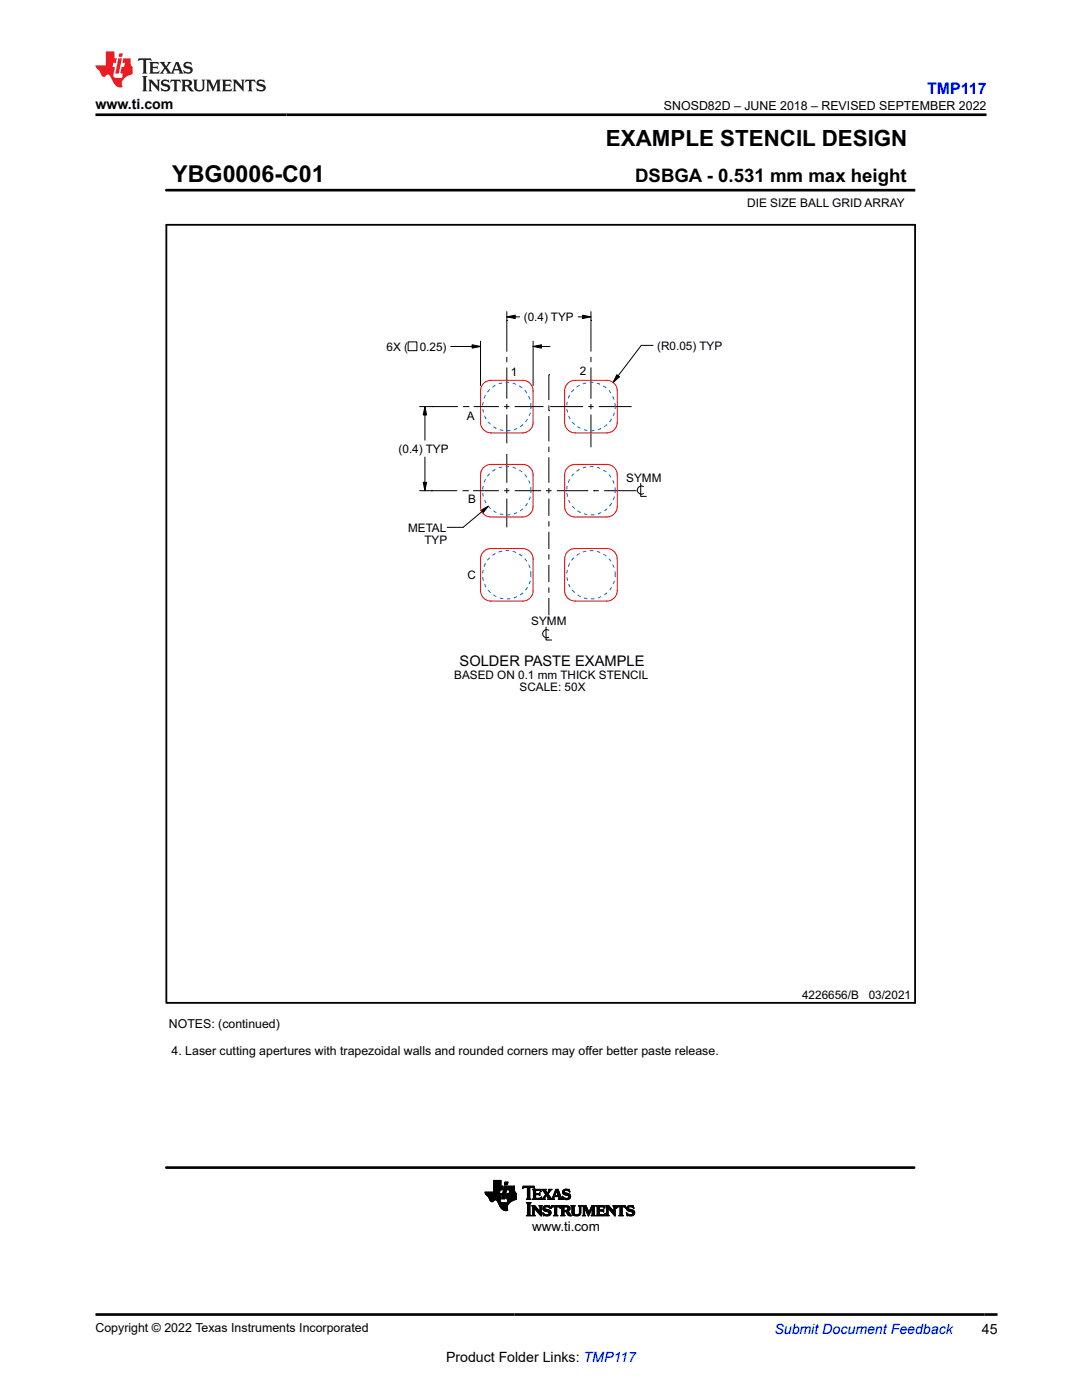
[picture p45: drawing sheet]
<svg xmlns="http://www.w3.org/2000/svg" width="216mm" height="279mm" viewBox="0 0 216 279" stroke-linecap="round" stroke-linejoin="round" font-family="sans-serif">
<defs><g id="words">
<text font-size="4.6" x="34.4" y="36.3">YBG0006-C01</text>
<text font-size="4.5" x="120.9" y="29.1">EXAMPLE STENCIL DESIGN</text>
<text font-size="3.7" x="126.7" y="36.3">DSBGA - 0.531 mm max height</text>
<text font-size="3.2" fill="#00f" x="185" y="18.7">TMP117</text>
<text font-size="2.9" x="91.7" y="132.8">SOLDER PASTE EXAMPLE</text>
<g font-size="2.8">
<text x="19" y="21.8">www.ti.com</text>
<text x="195.9" y="266.1">45</text>
<text x="89" y="271.7">Product Folder Links: TMP117</text>
</g>
<text font-size="2.8" fill="#00f" x="154.5" y="266.2">Submit Document Feedback</text>
<text font-size="2.7" x="106.2" y="245.6">www.ti.com</text>
<g font-size="2.5">
<text x="132.5" y="21.9">SNOSD82D – JUNE 2018 – REVISED SEPTEMBER 2022</text>
<text x="33.7" y="205.2">NOTES: (continued)</text>
<text x="34.2" y="210.5">4. Laser cutting apertures with trapezoidal walls and rounded corners may of</text>
<text x="116.8" y="210.5">fer better paste release.</text>
<text x="19" y="265.9">Copyright © 2022 Texas Instruments Incorporated</text>
</g>
<text font-size="2.4" x="149.1" y="41.3">DIE SIZE BALL GRID ARRAY</text>
<g font-size="2.3">
<text x="104.5" y="64.1">(0.4) TYP</text>
<text x="77.1" y="70">6X (</text>
<text x="83.7" y="70">0.25)</text>
<text x="131.1" y="69.8">(R0.05) TYP</text>
<text x="102" y="75">1</text>
<text x="115.7" y="74.9">2</text>
<text x="93.1" y="83.8">A</text>
<text x="79.5" y="90.4">(0.4) TYP</text>
<text x="93.4" y="100.3">B</text>
<text x="125" y="96.1">SYMM</text>
<text x="81.4" y="106.1">METAL</text>
<text x="84.7" y="108.6">TYP</text>
<text x="93.3" y="115.6">C</text>
<text x="106" y="124.8">SYMM</text>
<text x="90.6" y="135.5">BASED ON 0.1 mm THICK STENCIL</text>
<text x="103.7" y="138">SCALE: 50X</text>
<text x="160" y="199.3">4226656/B</text>
<text x="173.3" y="199.3">03/2021</text>
</g>
</g></defs>
<g fill="none" stroke="#000" stroke-width=".2">
<path d="M33.2 38h149.2M182.4 37.7v.5M81.4 68.2h1.8v1.8h-1.8zM89.9 69.1h6M94.2 68.8l1.7 .3-1.7 .4zM95.9 68.1v8.8M101.1 63.2l1.7-.3v.7zM101.1 63.9h.1M101.1 62.2v8M101.1 71.2v1.1M101.1 73.3v6.3M101.1 63.2h2.6"/>
<path d="M106.4 69.1l1.7-.3v.7zM106.4 68.1v8.8M106.4 69.1h3.3M109.5 74.8h.1M109.5 74.8v5.1M115.4 63.2h2.5M116.2 62.9l1.7 .3-1.7 .4zM117.9 63.9h.1M117.9 62.2v8M117.9 71.2v1.1M117.9 73.3v6.3M123.1 74.8l.5 .4-1.3 1.1z"/>
<path d="M130.3 68.9h-2.3l-5.7 7.4M83.7 97.9h7.5M83.7 81.1h7.6M84.5 96.3h.6l-.3 1.6zM84.8 81.1l.3 1.7h-.6zM84.8 81.1v6.8M84.8 91.2v6.7M86.1 97.9h.1M86.3 81.1h.1M92.3 97.9h1M92.4 81.1h1.1M93.3 97.9h.1"/>
<path d="M93.5 81.1h.1M94.4 97.9h5.1M94.5 81.1h5M100.6 97.9h1.1M100.6 81.1h1.1M101.1 80.6v1.1M101.1 82.7v5.8M101.1 90.6v5.7M101.1 97.4v1.1M101.1 99.5v5.8M102.7 97.9h5.3M102.7 81.1h5.8"/>
<path d="M109 97.9h1.1M109.5 82h.1M109.5 80.9v1.1M109.5 83v5.1M109.5 89.2v1M109.5 91.3v5M109.5 97.4v1.1M109.5 99.5v3.5M109.8 81.1h6.5M111.1 97.9h6.3M117.4 81.1h1M117.9 80.6v1.1"/>
<path d="M117.9 82.7v6.6M118.4 97.9h.1M118.4 97.9h1.1M119.5 81.1h6.5M120.6 97.9h6.2M126.8 97.9h.1M127.8 96.5v2.6h1.2M128.4 97.1a.82 .82 0 0 0-1.3 .7 .82 .82 0 0 0 1.3 .7M95.9 101.9l1.5-.9-1 1.4zM97.4 101l-5 4.2h-3.2M109.5 104v1.1M109.5 106.1v3.5"/>
<path d="M109.5 110.6v1.1M109.5 112.7v3.5M109.5 117.2v1.1M109.5 119.3v3.5M109 125.1v2.6h1.1M109.5 125.8a.82 .82 0 0 0-1.2 .7 .82 .82 0 0 0 1.2 .7M96.8 238h2.9M96.8 238.1h2.9M96.8 238.2h2.8M96.9 238.2h3.2l-.2 1M96.9 238.3h3.1M96.9 238.4h3.1"/>
<path d="M97 238.4h3M97.1 238.5h2.9M97.1 238.6h2.9M97.2 238.6h2.8M97.3 238.7h2.7M97.4 238.8h2.5M97.5 238.9h2.4M97.6 239h2.3M97.6 239.1h2.3M97.6 239.2h2.3M97.7 239.3h2.1M97.7 239.4h2.1"/>
<path d="M97.7 239.5h1M97.8 239.5h.8M97.8 239.6h.7M97.9 239.7h.6M97.9 239.7h.5M98.1 239.8h.2M98.5 237.8h1.2M98.5 237.7h1.2M98.5 237.6h1.3M98.5 236.7h1.8l-.1 .8h-1.7M98.5 237.4h1.7M98.5 237.3h1.7"/>
<path d="M98.5 237.2h1.7M98.5 237.2h1.8M98.5 237.1h1.8M98.5 237h1.8M98.5 236.9h1.8M98.5 236.8h1.8M98.5 236.6h1.5M98.5 236.5h1.5M98.5 236.4h1.5M98.5 236.3h1.5M98.5 236.2h1.5M98.5 236.1h1.5"/>
<path d="M98.5 236h1.5M98.5 235.9h1.5M98.5 235.8h1.5M98.5 235.7h1.5M98.5 235.6h1.5M99 239.5h.8M99.1 239.5h.7M99.2 239.6h.6M99.2 239.7h.6M99.3 239.7h.5M99.3 239.8h.5M99.3 239.9h.6"/>
<path d="M99.4 239.9h.6M99.7 237.9h-2.9l.1 .4 .6 .6 .4 .8 .4 .1 .4-.3h.4l.8 1.5 .7 .5h.7l-.1-.8 .6-.8M99.8 237.5l-.2 .7M99.9 239.2l-.1 .6 .6 .2h.8l.2-.7M100 236.7v-1.1h-1.5v2.3M100.1 239.2h.6M100.1 239.1h.6M100.2 239h.5M100.2 238.9h.6M100.2 238.8h.6M100.2 238.7h.6M100.2 238.6h.6"/>
<path d="M100.3 238.6h.5M100.3 238.5h.5M100.3 238.4h.6M100.3 238.3h.6M100.3 238.2h.6M100.3 238.1h.6M100.4 238h.5M100.4 238h.6M100.4 237.9h.6M100.4 237.8h.6M100.4 237.7h.6M100.4 237.6h.6"/>
<path d="M100.5 237.5h.5M100.5 237.4h.6M100.5 237.3h.6M100.5 237.2h.6M100.5 237.1h.6M100.6 237h.5M100.6 237h.6M100.6 236.9h.6M100.6 236.8h.6M100.6 236.7h.6l-.5 2.6h-.6zM100.7 236.4h.6M100.7 236.3h.6"/>
<path d="M100.7 236.2h.6M100.7 236.1h.6M100.7 236h.6M100.8 236h.5M100.8 235.9h.6l-.2 .6h-.5zM101 239.1h2M101 239h2M101 239.2h2M101 238.9h2M101 238.9v.3l.4 .1M101 238.8h2M101.1 238.7h1.9"/>
<path d="M101.1 238.6h1.9M101.1 238.5h1.9M101.1 238.4h1.9M101.1 238.3h1.9M101.2 239.9h.6M101.3 239.9h.6M101.3 239.8h.7M101.3 239.7h.8M101.3 239.7h.9M101.3 239.6h1M101.3 237.4h1.4M101.3 239.5h1.2"/>
<path d="M101.3 239.5h1.3M101.3 237.3h1.4M101.3 239.4h1.5M101.4 237.2h1.3M101.4 239.3h1.6M101.4 237.1h1.3M101.4 237h1.3M101.4 236.9h1.3M101.4 236.8h1.3M101.6 238.2h1.4M101.6 238.1h1.3M101.6 238h1.2"/>
<path d="M101.7 237.9h1.1M101.7 237.8h1M101.7 237.7h1M101.7 237.6h1M101.7 237.5l-.1 .7M102.7 237.5h-1.4l.2-.8h1.2v1l.3 .5v1.2M103 239.4l-1.2 .5M103 238.2h-1.8l-.2 .7M104.3 237.2h.1M104.3 237.1h.2M104.3 237h2.3M104.3 236.9h2.3"/>
<path d="M104.4 236.8h2.2M105 239.3h.9M105.2 239.2h.6M105.2 237.1h.5M105.2 239.1h.5M105.2 237.1v-.1h-.4l-.6 .2 .2-.5h2.1l.2 .5-.5-.2h-.4l-.1 .1M105.2 239l-.2 .3M105.2 239h.5M105.2 238.9h.5M105.2 238.8h.5M105.2 238.7h.5M105.2 238.6h.5"/>
<path d="M105.2 238.5h.5M105.2 238.4h.5M105.2 238.3h.5M105.2 238.2h.5M105.2 238.1h.5M105.2 238h.5M105.2 237.9h.5M105.2 237.8h.5M105.2 237.7h.5M105.2 237.6h.5M105.2 237.5h.5M105.2 237.4h.5"/>
<path d="M105.2 237.3h.5M105.2 237.2h.5M105.2 237.1v1.9M105.7 239l.2 .3M105.7 237.1v1.9M105.9 239.3h-.9M106.2 239.3h1.7M106.3 237.4h1.6M106.4 239.2h1.6M106.4 237.5h1.5M106.4 239.1h.5M106.4 237.6h.5"/>
<path d="M106.4 237.7l-.2-.4h1.6l.2 .5M106.4 239l-.2 .3M106.4 238.2h1.1l.2-.2v.6l-.2-.2-1.1 .1M106.4 239h.5M106.4 238.9h.5M106.4 238.8h.5M106.4 238.7h.5M106.4 238.6h.5M106.4 238.4h1.3M106.4 238.3h1.3M106.4 238.1h.5M106.4 238h.5"/>
<path d="M106.4 237.9h.5M106.4 237.8h.5M106.4 237.7h.5M106.4 237.7v1.3M106.5 237.1h.2M106.6 237.2h.1M106.9 237.7l.1-.1h.5l.5 .2M106.9 238.4v.7h.8l.3-.2-.1 .5-1.7-.1M106.9 237.7v.5M107.5 238.2h.2M107.6 238.5h.1M107.6 239.1h.4"/>
<path d="M107.6 238.1h.1M107.6 238.6h.1M107.6 237.6h.3M107.8 237.7h.2M107.9 239h.1M107.9 237.8h.1M108 238.9h.1M108 239.3h.8M108.1 237.4h.8M108.3 239.2h.4M108.3 237.5h.6M108.3 239.1h.4"/>
<path d="M108.4 237.6h.5M108.4 239l-.4 .3M108.4 239h.3M108.4 237.7h.6M108.5 238.9h.3M108.5 237.8h.5M108.5 238.8h.3M108.6 237.9h.5M108.6 238.8h.3M108.6 238h.5M108.7 238.7h.3M108.7 238.1h.8"/>
<path d="M108.7 238.6h.8M108.8 238.2h.6M108.8 239.3h-.8M108.8 238.5h.7M108.8 238.3h.6M108.9 238.4h.5M108.9 237.7l.1-.4h-.9l.8 1.1-.5 .6M108.9 237.7l.3 .4 .4-.5-.2-.3h.7l-.7 1M109.1 238.7h.5M109.2 238.8h.5M109.3 239.3l.1-.2-.4-.6-.3 .7 .1 .1M109.3 239.3h1.4"/>
<path d="M109.3 238h.3M109.3 238.9h.5M109.3 237.9h.3M109.4 238.3l.7 .9 .2-.2M109.4 239h.5M109.4 237.8h.3M109.4 239.1h.5M109.4 239.2h.6M109.5 237.7h.3M109.5 237.4h.6M109.5 237.6h.3M109.6 237.5h.3"/>
<path d="M110.1 239.2h.4M110.2 239.1h.3M110.2 239h.3M110.3 239l.6-1.7h.5l.6 1.8 .3 .2M110.3 238.9h.3M110.3 238.8h.3M110.4 238.8h1.5M110.4 238.7h1.5M110.4 238.6h.3M110.5 238.5h.2M110.5 238.4h.3M110.5 239.1l.2 .2"/>
<path d="M110.5 239.1l.1-.3h.8l.1 .3M110.5 238.3h.3M110.6 238.2h.2M110.6 238.1h.3M110.7 239.3h-1.4M110.7 238h.2M110.7 237.9h.3M110.7 237.8h.3M110.8 237.7h.7M110.8 237.6h.7M110.8 237.5h.6M110.9 237.4h.5"/>
<path d="M111 237.7l.4 .9h-.7zM111.1 237.8h.4M111.1 237.9h.5M111.1 238h.5M111.2 238.1h.4M111.2 238.2h.5M111.2 238.3h.5M111.3 238.4h.5M111.3 238.5h.5M111.4 238.6h.4M111.4 239.3h.9M111.5 238.8h.4"/>
<path d="M111.5 238.9h.5M111.5 239h.5M111.5 239.1l-.1 .2M111.6 239.2h.5M111.6 239.1h.4M112.2 238.8h.1M112.2 238.9h.2M112.2 237.9h.4M112.2 238h.5M112.2 237.8h.4M112.3 239h.3M112.3 239.3h-.9"/>
<path d="M112.3 238.1h.7M112.3 237.7h.3M112.3 239.1h.5M112.3 238.2h1.1M112.3 239.2h1.4M112.3 237.6h.4M112.3 239.3h.2M112.4 238.3h1.2M112.4 237.5h1.2M112.5 238.4h1.2M112.5 237.4h1.1M112.6 239.3h.9"/>
<path d="M112.7 238.5h1.1M112.7 237.3h.5M112.9 239.4h.3M113.1 238.6h.7M113.2 238.6l.3 .2-.3 .3h-.5l-.5-.4M113.3 239.1h.5M113.3 237.6h.4M113.4 238.7h.5M113.4 239h.4M113.5 238.8h.4M113.5 238.9h.3M113.5 237.7h.2"/>
<path d="M113.6 237.8h.1M113.7 237.9l-.6-.3h-.4l-.1 .2 .1 .2 1.1 .4v.5l-.2 .4-1.3 .1-.1-.7M113.7 237.9l-.1-.6h-.8l-.5 .3-.1 .3 .2 .4 .8 .3M113.7 237.9h.1M99.4 240h1M99.4 240.1h2.2M99.5 240.1h2.1M99.5 240.2h2M99.5 240.3h1.9M99.6 240.3h1.8M99.6 240.4h1.8M99.6 240.5h1.7"/>
<path d="M99.7 240.5h1.6M99.7 240.6h1.6M99.7 240.7h1.5M99.8 240.7h1.4M99.8 240.8h1.4M99.8 240.9h1.4M99.9 240.9h1.3M99.9 241h1.3M100 241.1h1.2M100.1 241.2h1.1M100.2 241.3h1M100.2 241.3h1.1"/>
<path d="M100.3 241.4h1M100.4 241.5h.9M100.6 241.5h.7M100.9 241.6h.1M101.2 240h.5M105 242.6l.3-.3v-2l-.3-.3h1l-.3 .3v2.1l.3 .2M105 242.6h1M105.1 240.1h.8M105.2 242.5h.6M105.2 240.2h.6M105.2 242.4h.5M105.3 240.3h.4"/>
<path d="M105.3 242.3h.4M105.3 242.2h.4M105.3 242.1h.4M105.3 242h.4M105.3 241.9h.4M105.3 241.8h.4M105.3 241.7h.4M105.3 241.6h.4M105.3 241.5h.4M105.3 241.4h.4M105.3 241.3h.4M105.3 241.2h.4"/>
<path d="M105.3 241.1h.4M105.3 241h.4M105.3 240.9h.4M105.3 240.8h.4M105.3 240.7h.4M105.3 240.6h.4M105.3 240.5h.4M105.3 240.4h.4M106 242.6h-1M106.1 242.6h.7M106.1 240.6h.6M106.2 240.7h.6"/>
<path d="M106.3 242.5h.4M106.3 240.8h.6M106.3 242.4h.3M106.3 240.9h.7M106.3 242.3h.3M106.3 242.2h.3M106.3 242.1h.3M106.3 242h.3M106.3 241.9h.3M106.3 241.8h.3M106.3 241.7h.3M106.3 241.6h.3"/>
<path d="M106.3 241.5h.3M106.3 241.4h.3M106.3 241.3h.3M106.3 241.2h.3M106.3 241.1h.8M106.3 241h.8M106.6 241.1v1.3l.2 .2M106.6 241.1h.1M106.6 241.1l1.4 1.6v-1.8l.2-.3h-.6l.1 .2 .1 1M106.7 241.2h.5M106.7 241.3h.6M106.8 242.6h-.7"/>
<path d="M106.8 241.4h.6M106.9 241.5h.6M107 241.6h.6M107.1 241.7h.5M107.1 241.8h.9M107.2 241.9h.8M107.3 241.9h.7M107.4 242h.6M107.5 242.1h.5M107.6 242.2h.4M107.6 240.6h.6M107.6 242.3h.4"/>
<path d="M107.7 240.7h.4M107.7 242.4h.3M107.7 240.8h.3M107.7 241.8l-1-1.2h-.6l.2 .3v1.5l-.2 .2M107.7 241.8h.1M107.7 240.9h.3M107.8 241.7h.2M107.8 241.6h.2M107.8 241.5h.2M107.8 241.4h.2M107.8 241.3h.2M107.8 241.2h.2"/>
<path d="M107.8 241.1h.2M107.8 241h.2M107.8 242.5h.2M107.9 242.6h.1M108.3 242h.1M108.3 242.1h.1M108.3 242.2h.3M108.3 241.2h.4M108.3 241.1h.4M108.3 241.3h.5M108.3 242.3h.4M108.3 241h.4"/>
<path d="M108.4 241.4h.8M108.4 242.4h.6M108.4 240.9h.4M108.4 242.5h1.3M108.4 241.5h1.2M108.4 242.6h.1M108.4 240.8h1.3M108.5 241.6h1.2M108.5 240.7h1.2M108.6 241.7h1.2M108.7 242.6h.9M108.7 240.6h.7"/>
<path d="M108.9 241.8l-.5-.4v-.5l.4-.3h.9l.1 .6-.7-.4-.3 .1-.1 .2 1 .5 .3 .4M108.9 241.8l.6 .1v.4l-.6 .1-.6-.4M108.9 241.8h1M109.2 242.4h.6M109.3 241.9h.6M109.4 240.9h.3M109.5 242.3h.4M109.5 241.9h.4M109.5 242.2h.4M109.5 242h.5M109.6 242.1h.3M109.6 240.6h.1"/>
<path d="M109.6 241h.2M109.7 241.1h.1M109.9 241.1h.1M109.9 241h.2M110 242l-.3 .5-.6 .2-.5-.2-.2 .1-.1-.6M110 240.9h.2M110 240.8h1.8M110 240.7h1.7M110.1 240.6h1.6M110.4 242.6h.9M110.6 242.5h.5M110.6 242.4h.5"/>
<path d="M110.7 240.9h.4M110.7 242.3h.4M110.7 241l-.1-.1h-.3l-.4 .2 .2-.5h1.6l.2 .5-.5-.2h-.3v.1M110.7 241v1.4l-.3 .2M110.7 242.2h.4M110.7 242.1h.4M110.7 242h.4M110.7 241.9h.4M110.7 241.8h.4M110.7 241.7h.4M110.7 241.6h.4M110.7 241.5h.4"/>
<path d="M110.7 241.4h.4M110.7 241.3h.4M110.7 241.2h.4M110.7 241.1h.4M110.7 241h.4M111.1 241v1.4l.2 .2M111.3 242.6h-.9M111.6 240.9h.2M111.7 241h.1M111.7 241.1h.1M111.9 242.6l.2-.2v-1.5l-.2-.3 1.5 .1 .3 .2v.4l-.1 .3-.4 .1 .9 .9h-.6l-.5-.7-.5-.1v.6l.2 .2M111.9 242.6h.8"/>
<path d="M111.9 240.6h1.3M112 240.7h1.5M112 242.5h.6M112.1 240.8h1.5M112.1 242.4h.4M112.1 240.9h.4M112.1 242.3h.4M112.1 242.2h.4M112.1 242.1h.4M112.1 242h.4M112.1 241.9h.4M112.1 241.8h1.2"/>
<path d="M112.1 241.7h1.3M112.1 241.6h1.5M112.1 241.5h.4M112.1 241.4h.4M112.1 241.3h.4M112.1 241.2h.4M112.1 241.1h.4M112.1 241h.4M112.7 240.9h-.2v.7M112.7 242.6h-.8M112.9 240.9h.3l.1 .3-.1 .3-.3 .1M112.9 241.9h.6"/>
<path d="M113 241.9h.5M113.1 242h.5M113.1 242.1h.6M113.1 240.9h.6M113.2 241.5h.5M113.2 242.2h.5M113.2 242.3h.6M113.2 241h.5M113.2 241.4h.5M113.3 241.3h.4M113.3 241.1h.5M113.3 241.2h.5"/>
<path d="M113.3 242.4h.6M113.4 242.5h.6M113.5 242.6h.6M113.9 240.6h.9M114.1 240.7h.5M114.1 240.8h.5M114.1 240.9h.5M114.1 241.9h.5M114.1 241.8h.5M114.1 241.7h.5M114.1 241.6h.5M114.1 241.5h.5"/>
<path d="M114.1 241.4h.5M114.1 241.3h.5M114.1 241.2h.5M114.1 241.1h.5M114.1 241h.5M114.1 242h.5M114.1 242.1h.5M114.2 242.2h.4M114.2 242.3h.5M114.3 242.4h.6M114.4 242.5h1.3M114.6 241.9l.1 .4 .4 .1 .4-.1 .1-.4"/>
<path d="M114.6 241.9v-1l.2-.3h-.9l.2 .3 .1 1.3 .2 .3 .5 .2 .6-.1 .3-.2 .1-.5M114.6 242.6h.9M115.3 242.4h.5M115.4 240.6h.7M115.5 242.3h.3M115.5 240.7h.5M115.6 242.2h.3M115.6 242.1h.3M115.6 240.8h.3M115.6 242h.3M115.6 240.9h.3M115.6 241.9v-1l-.2-.3h.7l-.2 .3v1"/>
<path d="M115.6 241.9h.3M115.6 241.8h.3M115.6 241.7h.3M115.6 241.6h.3M115.6 241.5h.3M115.6 241.4h.3M115.6 241.3h.3M115.6 241.2h.3M115.6 241.1h.3M115.6 241h.3M116.2 242.6l.2-.3v-1.4l-.2-.3h.7l.6 1.3 .6-1.3h.7l-.2 .3v1.5l.2 .2M116.2 242.6h.6"/>
<path d="M116.2 240.6h.7M116.3 240.7h.7M116.3 242.5h.4M116.4 240.8h.6M116.4 242.4h.3M116.4 240.9h.7M116.4 242.3h.3M116.4 242.2h.3M116.4 242.1h.3M116.4 242h.3M116.4 241.9h.3M116.4 241.8h.3"/>
<path d="M116.4 241.7h.3M116.4 241.6h.3M116.4 241.5h.3M116.4 241.4h.3M116.4 241.3h.3M116.4 241.2h.3M116.4 241.1h.8M116.4 241h.7M116.7 242.3l.1 .3M116.7 242.3v-1.3l.7 1.7 .8-1.7v1.4l-.2 .2M116.7 241.2h.5M116.8 241.3h.4"/>
<path d="M116.8 241.4h.5M116.8 242.6h-.6M116.9 241.5h.4M116.9 241.6h.5M116.9 241.7h.5M117 241.8h.4M117 241.9h.5M117.1 241.9h.7M117.1 242h.6M117.1 242.1h.6M117.2 242.2h.4M117.2 242.3h.4"/>
<path d="M117.3 242.4h.3M117.3 242.5h.2M117.4 242.6h.1M117.6 241.9h.2M117.6 241.8h.2M117.6 241.7h.3M117.7 241.6h.2M117.7 241.5h.3M117.8 241.4h.2M117.8 241.3h.2M117.8 241.2h.3M117.9 241.1h.7"/>
<path d="M117.9 241h.7M118 240.9h.6M118 242.6h.8M118 240.8h.6M118 240.7h.7M118.1 240.6h.7M118.1 242.5h.6M118.1 242.4h.5M118.2 242.3h.4M118.2 242.2h.4M118.2 242.1h.4M118.2 242h.4"/>
<path d="M118.2 241.9h.4M118.2 241.8h.4M118.2 241.7h.4M118.2 241.6h.4M118.2 241.5h.4M118.2 241.4h.4M118.2 241.3h.4M118.2 241.2h.4M118.8 242.6h-.8M119 242.6h1.6M119 240.6h1.6M119.1 240.7h1.5"/>
<path d="M119.1 242.5h1.6M119.1 240.8h1.5M119.2 242.4h1.5M119.2 240.9h.4M119.2 242.3h.4M119.2 242.2h.4M119.2 242.1h.4M119.2 242h.4M119.2 241.9h.4M119.2 241.8h.4M119.2 241.7h1.3M119.2 241.6h1.3"/>
<path d="M119.2 241.5h1.3M119.2 241.4h.4M119.2 241.3h.4M119.2 241.2h.4M119.2 241.1h.4M119.2 241h.4M119.6 241v.5h.6l.3-.2v.6l-.3-.2h-.6v.7h.8l.4-.3M119.8 240.9l-.2 .1M120.1 240.9l.6 .2M120.3 241.8h.2M120.4 241.4h.1M120.4 240.9h.3"/>
<path d="M120.6 242.3h.2M120.6 241h.1M120.7 241.1h.1M120.7 241.1l-.2-.5h-1.5l.2 .3v1.4l-.2 .3M120.7 242.2h.1M120.8 242.1h.1M120.8 242.1l-.2 .5h-1.6M120.9 242.6h.6M120.9 240.6h.6M121 240.7h.6M121 242.5h.4M121 240.8h.6"/>
<path d="M121.1 242.4h.2M121.1 240.9h.6M121.1 242.3h.2M121.1 242.2h.2M121.1 242.1h.2M121.1 242h.2M121.1 241.9h.2M121.1 241.8h.2M121.1 241.7h.2M121.1 241.6h.2M121.1 241.5h.2M121.1 241.4h.2"/>
<path d="M121.1 241.3h.2M121.1 241.2h.2M121.1 241.1h.8M121.1 241h.7M121.3 241.1v1.3l.2 .2M121.3 241.1h.1M121.3 241.1l1.5 1.6v-1.8l.1-.3h-.6l.2 .3v.9l-1-1.2h-.6l.2 .3v1.4l-.2 .3M121.4 241.2h.6M121.5 241.3h.6M121.5 242.6h-.6M121.6 241.4h.5M121.6 241.5h.6"/>
<path d="M121.7 241.6h.6M121.8 241.7h.6M121.9 241.8h.9M122 241.9h.8M122.1 241.9h.7M122.1 242h.7M122.2 242.1h.6M122.3 242.2h.5M122.3 240.6h.6M122.4 242.3h.4M122.4 240.7h.5M122.5 242.4h.3"/>
<path d="M122.5 240.8h.3M122.5 240.9h.3M122.5 241.7h.3M122.5 241.6h.3M122.5 241.5h.3M122.5 241.4h.3M122.5 241.3h.3M122.5 241.2h.3M122.5 241.1h.3M122.5 241h.3M122.6 242.5h.2M122.6 242.6h.2"/>
<path d="M123 241.1h.1M123 241h.2M123 240.9h.3M123.1 240.8h1.7M123.1 240.7h1.7M123.1 240.6h1.7M123.5 242.6h.9M123.7 242.5h.5M123.7 242.4h.5M123.7 240.9h.5M123.7 241l-.3-.1-.4 .2 .1-.5h1.7l.1 .5-.4-.2h-.3l-.1 .1M123.7 241v1.4l-.2 .2"/>
<path d="M123.7 242.3h.4M123.7 242.2h.4M123.7 242.1h.4M123.7 242h.4M123.7 241.9h.4M123.7 241.8h.4M123.7 241.7h.4M123.7 241.6h.4M123.7 241.5h.4M123.7 241.4h.4M123.7 241.3h.4M123.7 241.2h.4"/>
<path d="M123.7 241.1h.4M123.7 241h.4M124.1 241l.1 1.4 .2 .2M124.4 242.6h-.9M124.6 240.9h.2M124.7 241h.2M124.8 241.1h.1M125 242h.1M125 242.1h.1M125 242.2h.3M125 241.2h.4M125 241.1h.4"/>
<path d="M125 241.3h.5M125 242.3h.4M125 241h.4M125.1 241.4h.8M125.1 242.4h.6M125.1 240.9h.4M125.1 242.5h1.3M125.1 241.5h1.2M125.1 242.6h.1M125.1 240.8h1.3M125.2 241.6h1.2M125.2 240.7h1.2"/>
<path d="M125.3 241.7h1.2M125.4 242.6h.9M125.4 240.6h.7M125.6 241.8l-.5-.3v-.6l.4-.3h.9l.1 .6-.7-.4-.3 .1-.1 .3 1 .4 .3 .4M125.6 241.8l.6 .1v.4l-.6 .1-.6-.4M125.6 241.8h1M125.9 242.4h.6M126 241.9h.6M126.1 240.9h.3M126.2 242.3h.4M126.2 241.9h.4M126.2 242.2h.4"/>
<path d="M126.2 242h.5M126.3 242.1h.3M126.3 240.6h.1M126.3 241h.2M126.4 241.1h.1M126.7 242l-.3 .5-.6 .2-.5-.2-.2 .1-.1-.6"/>
</g>
<path d="M94.2 68.8l1.7 .3-1.7 .4zM101.1 63.2l1.7-.3v.7zM106.4 69.1l1.7-.3v.7zM116.2 62.9l1.7 .3-1.7 .4zM123.1 74.8l.5 .4-1.3 1.1zM84.8 81.1l.3 1.7h-.6zM84.5 96.3h.6l-.3 1.6zM95.9 101.9l1.5-.9-1 1.4z" fill="#000"/>
<path d="M33.2 44.9h149.4v155.2h-149.4z" fill="none" stroke="#000" stroke-width=".36"/>
<path d="M33.2 38h149.2M33.2 233h149.2" fill="none" stroke="#000" stroke-width=".53"/>
<path d="M96.5 76.5l.9-.5 .6-.1h6.3a2.1 2.1 0 0 1 2.1 2.1v6.3a2.1 2.1 0 0 1-2.1 2.1h-6.3a2.1 2.1 0 0 1-2.1-2.1v-6.3l.1-.6zM113.3 76.5l.9-.5 .6-.1h6.3a2.1 2.1 0 0 1 2.1 2.1v6.3a2.1 2.1 0 0 1-2.1 2.1h-6.3a2.1 2.1 0 0 1-2.1-2.1v-6.3v-.6zM96.5 93.3l.9-.5 .6-.1h6.3a2.1 2.1 0 0 1 2.1 2.1v6.3a2.1 2.1 0 0 1-2.1 2.1h-6.3a2.1 2.1 0 0 1-2.1-2.1v-6.3l.1-.6zM113.3 93.3l.9-.5 .6-.1h6.3a2.1 2.1 0 0 1 2.1 2.1v6.3a2.1 2.1 0 0 1-2.1 2.1h-6.3a2.1 2.1 0 0 1-2.1-2.1v-6.3v-.6zM96.5 110.1l.9-.6h.6h6.3a2.1 2.1 0 0 1 2.1 2.1v6.3a2.1 2.1 0 0 1-2.1 2.1h-6.3a2.1 2.1 0 0 1-2.1-2.1v-6.3l.1-.6zM113.3 110.1l.9-.6h.6h6.3a2.1 2.1 0 0 1 2.1 2.1v6.3a2.1 2.1 0 0 1-2.1 2.1h-6.3a2.1 2.1 0 0 1-2.1-2.1v-6.3v-.6z" fill="none" stroke="#f00" stroke-width=".2"/>
<g fill="none" stroke="#007fff" stroke-width=".2" stroke-dasharray=".7 .7" stroke-linecap="butt">
<circle cx="101.1" cy="81.1" r="4.8"/>
<circle cx="101.1" cy="97.9" r="4.8"/>
<circle cx="117.9" cy="81.1" r="4.8"/>
<circle cx="117.9" cy="97.9" r="4.8"/>
<circle cx="101.1" cy="114.7" r="4.8"/>
<circle cx="117.9" cy="114.7" r="4.8"/>
</g>
<path d="M27.7 11.6l-.2 .6 .5-.2h.6v.1v2.2l-.2 .4h1l-.2-.4v-2.2v-.1h.5l.5 .2-.1-.6zM29.8 12.4l.2 .3v1.6l-.2 .4h1.9l.1-.6a1.08 1.08 0 0 1-1.3 .2v-.7h.6l.4 .2v-.7l-.4 .2h-.6v-.5l.2-.2a1 1 0 0 1 1 .3l-.1-.5zM31.8 12.4l1 1.1-1 1.2h.9l-.2-.2 .4-.8 .5 .8-.2 .2h1.6l-.2-.2 .1-.5h1l.1 .5-.1 .2h.9l-.2-.4-.8-1.9h-.5l-1 2.1-.8-1.1 .9-1h-.8l.2 .2-.5 .6-.3-.6 .1-.2zM35.2 12.8l.4 1h-.8zM36.8 12.5a.65 .65 0 0 0-.2 .7 .65 .65 0 0 0 .6 .5l.7 .1 .1 .3a.79 .79 0 0 1-.7 .4 .79 .79 0 0 1-.7-.5l.1 .7 .2-.1a.93 .93 0 0 0 1.1 0 .93 .93 0 0 0 .4-.9 1.46 1.46 0 0 0-1.2-.6l-.1-.3a1.09 1.09 0 0 1 1.2 .2l-.2-.6-.1 .1-.6-.2zM28.4 15.2l.2 .4v2.2l-.2 .4h1l-.2-.4v-2.2l.2-.4zM29.6 15.9l.2 .4v1.5l-.2 .4h.8l-.3-.4v-1.3l1.7 1.8v-2l.2-.4h-.8l.2 .2 .1 1.1-1.2-1.3zM32.3 16a.65 .65 0 0 0-.2 .8 .65 .65 0 0 0 .7 .4l.6 .2 .1 .2a.79 .79 0 0 1-.7 .4 .79 .79 0 0 1-.7-.5l.1 .7 .2-.1a.93 .93 0 0 0 1.1 .1 .93 .93 0 0 0 .4-1 1.46 1.46 0 0 0-1.2-.5l-.1-.4a1.09 1.09 0 0 1 1.2 .2l-.2-.6-.1 .1-.6-.1zM34.1 15.9l-.1 .6a.63 .63 0 0 1 .7-.3l.1 1.6-.3 .4h1l-.2-.4v-1.6a.66 .66 0 0 1 .8 .3l-.1-.6zM36.2 15.9l.2 .4v1.5l-.2 .4h.9l-.2-.2v-.7h.5l.1 .2a.79 .79 0 0 0 1.2 .6l-1-.9a.61 .61 0 0 0 .6-.6 .61 .61 0 0 0-.5-.7zM36.9 16.2h.2a.47 .47 0 0 1 .5 .1 .47 .47 0 0 1 .1 .5l-.2 .1-.6 .1zM38.5 15.9l.2 .2a2.27 2.27 0 0 0 .4 2 1.04 1.04 0 0 0 1.7-.7v-1.3l.2-.2h-.8l.2 .4v1.1a.6 .6 0 0 1-.6 .6 .6 .6 0 0 1-.6-.6v-1.1l.3-.4zM41.1 15.9l.2 .4v1.5l-.2 .4h.7l-.2-.4v-1.4l.9 1.9 .8-1.9v1.4l-.2 .4h1l-.3-.4v-1.5l.3-.4h-.8l-.7 1.5-.7-1.5zM44.3 15.9l.2 .4v1.5l-.2 .4h1.9l.1-.6a1.09 1.09 0 0 1-1.3 .2v-.7h.6l.4 .2v-.6l-.4 .2h-.6v-.6l.2-.1a1.01 1.01 0 0 1 1 .3l-.1-.6zM46.4 15.9l.3 .4v1.5l-.3 .4h.8l-.2-.4v-1.3l1.6 1.8v-2l.2-.4h-.7l.2 .2v1.1l-1.2-1.3zM49 15.9l-.1 .6a.63 .63 0 0 1 .8-.3v1.6l-.3 .4h1l-.2-.4v-1.6a.66 .66 0 0 1 .8 .3l-.1-.6zM51.4 16a.65 .65 0 0 0-.2 .8 .65 .65 0 0 0 .6 .4l.6 .2 .2 .2a.79 .79 0 0 1-.8 .4 .79 .79 0 0 1-.6-.5l.1 .7 .2-.1a.93 .93 0 0 0 1 .1 .93 .93 0 0 0 .5-1 1.46 1.46 0 0 0-1.3-.5l-.1-.4a1.09 1.09 0 0 1 1.3 .2l-.2-.6-.2 .1-.5-.1z" fill="#231f20"/>
<path d="M21.1 10.3v2.7h-2.1l.1 .4 .9 1a.95 .95 0 0 0 .9 .9 .59 .59 0 0 1 .6-.4 .59 .59 0 0 1 .5 .3l.4 .8a1.59 1.59 0 0 0 2.1 1.4 1.61 1.61 0 0 1 1-2.3l1-.3-.1-1.5a1.59 1.59 0 0 1-.4-1.7h-1.4l-.2 .9h.5l-.1 .9h-.5l-.2 .9v.3l.4 .1-.2 .9h-.6a.73 .73 0 0 1-1.1-.7l.3-1.5h-.5l.2-.9h.5l.2-.9h-.5v-1.3zM23.6 11.6l-.6 3.1h.7l.6-3.1zM23.8 10.7l-.1 .6h.7l.1-.6z" fill="#ed1c24"/>
<path d="M19 22.9h177.8M19.1 262.3h179.9" fill="none" stroke="#000" stroke-width=".53"/>
<use href="#words"/>
</svg>
